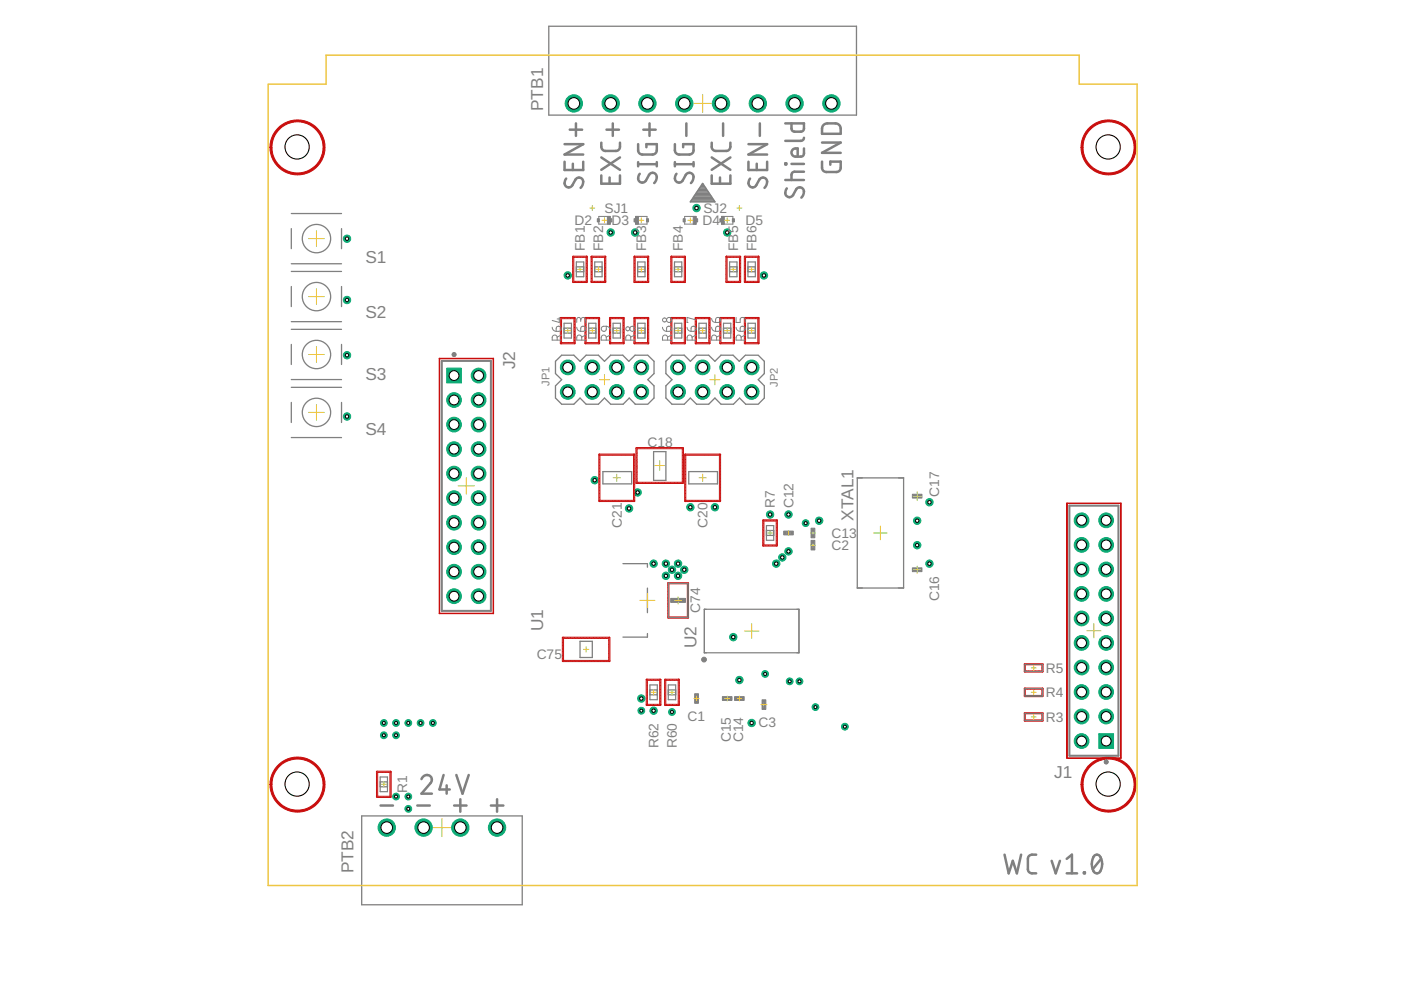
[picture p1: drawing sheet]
<svg xmlns="http://www.w3.org/2000/svg" width="297mm" height="210mm" viewBox="0 0 297 210" stroke-linecap="round" stroke-linejoin="round" font-family="sans-serif">
<defs><g id="words">
<g font-size="3.7" fill="#808080">
<text x="115.2" y="23.5" transform="rotate(-90 115.2 23.5)">PTB1</text>
<text x="77.5" y="55.8">S1</text>
<text x="77.5" y="67.5">S2</text>
<text x="77.5" y="80.5">S3</text>
<text x="109.2" y="78.3" transform="rotate(-90 109.2 78.3)">J2</text>
<text x="77.5" y="92.2">S4</text>
<text x="180.9" y="110.4" transform="rotate(-90 180.9 110.4)">XTAL1</text>
<text x="115.2" y="133.8" transform="rotate(-90 115.2 133.8)">U1</text>
<text x="147.7" y="137.4" transform="rotate(-90 147.7 137.4)">U2</text>
<text x="223.5" y="164.9">J1</text>
<text x="74.9" y="185.2" transform="rotate(-90 74.9 185.2)">PTB2</text>
</g>
<g font-size="2.9" fill="#808080">
<text x="121.8" y="47.7">D2</text>
<text x="128.2" y="45.1">SJ1</text>
<text x="129.6" y="47.7">D3</text>
<text x="149" y="47.7">D4</text>
<text x="149.1" y="45.1">SJ2</text>
<text x="158.1" y="47.7">D5</text>
<text x="124" y="53.2" transform="rotate(-90 124 53.2)">FB1</text>
<text x="127.9" y="53.2" transform="rotate(-90 127.9 53.2)">FB2</text>
<text x="137" y="53.2" transform="rotate(-90 137 53.2)">FB3</text>
<text x="144.8" y="53.2" transform="rotate(-90 144.8 53.2)">FB4</text>
<text x="156.5" y="53.2" transform="rotate(-90 156.5 53.2)">FB5</text>
<text x="160.4" y="53.2" transform="rotate(-90 160.4 53.2)">FB6</text>
<text x="137.3" y="94.8">C18</text>
<text x="164.3" y="107.8" transform="rotate(-90 164.3 107.8)">R7</text>
<text x="168.2" y="107.8" transform="rotate(-90 168.2 107.8)">C12</text>
<text x="199.1" y="105.4" transform="rotate(-90 199.1 105.4)">C17</text>
<text x="131.8" y="111.9" transform="rotate(-90 131.8 111.9)">C21</text>
<text x="150" y="111.9" transform="rotate(-90 150 111.9)">C20</text>
<text x="176.3" y="116.6">C2</text>
<text x="176.3" y="114">C13</text>
<text x="148.4" y="130" transform="rotate(-90 148.4 130)">C74</text>
<text x="199.1" y="127.5" transform="rotate(-90 199.1 127.5)">C16</text>
<text x="113.8" y="139.8">C75</text>
<text x="221.8" y="142.6">R5</text>
<text x="221.8" y="147.8">R4</text>
<text x="145.8" y="152.8">C1</text>
<text x="160.8" y="154.1">C3</text>
<text x="221.8" y="153">R3</text>
<text x="139.6" y="158.7" transform="rotate(-90 139.6 158.7)">R62</text>
<text x="143.5" y="158.7" transform="rotate(-90 143.5 158.7)">R60</text>
<text x="154.9" y="157.4" transform="rotate(-90 154.9 157.4)">C15</text>
<text x="157.5" y="157.4" transform="rotate(-90 157.5 157.4)">C14</text>
<text x="86.3" y="168.2" transform="rotate(-90 86.3 168.2)">R1</text>
</g>
<g font-size="2.3" fill="#808080">
<text x="116.5" y="81.8" transform="rotate(-90 116.5 81.8)">JP1</text>
<text x="164.9" y="82" transform="rotate(-90 164.9 82)">JP2</text>
</g>
</g></defs>
<circle cx="163.3" cy="109.1" r=".78" fill="#0dab76" stroke="#0dab76" stroke-width=".21"/>
<circle cx="163.3" cy="109.1" r=".36" fill="#fff" stroke="#000" stroke-width=".21"/>
<circle cx="170.8" cy="110.9" r=".72" fill="#0dab76" stroke="#0dab76" stroke-width=".21"/>
<circle cx="170.8" cy="110.9" r=".32" fill="#fff" stroke="#000" stroke-width=".21"/>
<circle cx="194.5" cy="110.4" r=".78" fill="#0dab76" stroke="#0dab76" stroke-width=".21"/>
<circle cx="194.5" cy="110.4" r=".36" fill="#fff" stroke="#000" stroke-width=".21"/>
<circle cx="194.5" cy="115.6" r=".78" fill="#0dab76" stroke="#0dab76" stroke-width=".21"/>
<circle cx="194.5" cy="115.6" r=".36" fill="#fff" stroke="#000" stroke-width=".21"/>
<circle cx="197.1" cy="119.5" r=".78" fill="#0dab76" stroke="#0dab76" stroke-width=".21"/>
<circle cx="197.1" cy="119.5" r=".36" fill="#fff" stroke="#000" stroke-width=".21"/>
<circle cx="197.1" cy="106.5" r=".78" fill="#0dab76" stroke="#0dab76" stroke-width=".21"/>
<circle cx="197.1" cy="106.5" r=".36" fill="#fff" stroke="#000" stroke-width=".21"/>
<circle cx="164.6" cy="119.5" r=".78" fill="#0dab76" stroke="#0dab76" stroke-width=".21"/>
<circle cx="164.6" cy="119.5" r=".36" fill="#fff" stroke="#000" stroke-width=".21"/>
<circle cx="173.7" cy="110.4" r=".78" fill="#0dab76" stroke="#0dab76" stroke-width=".21"/>
<circle cx="173.7" cy="110.4" r=".36" fill="#fff" stroke="#000" stroke-width=".21"/>
<circle cx="167.2" cy="109.1" r=".78" fill="#0dab76" stroke="#0dab76" stroke-width=".21"/>
<circle cx="167.2" cy="109.1" r=".36" fill="#fff" stroke="#000" stroke-width=".21"/>
<circle cx="165.9" cy="118.2" r=".78" fill="#0dab76" stroke="#0dab76" stroke-width=".21"/>
<circle cx="165.9" cy="118.2" r=".36" fill="#fff" stroke="#000" stroke-width=".21"/>
<circle cx="167.2" cy="116.9" r=".78" fill="#0dab76" stroke="#0dab76" stroke-width=".21"/>
<circle cx="167.2" cy="116.9" r=".36" fill="#fff" stroke="#000" stroke-width=".21"/>
<circle cx="81.4" cy="153.3" r=".72" fill="#0dab76" stroke="#0dab76" stroke-width=".21"/>
<circle cx="81.4" cy="153.3" r=".32" fill="#fff" stroke="#000" stroke-width=".21"/>
<circle cx="84" cy="153.3" r=".72" fill="#0dab76" stroke="#0dab76" stroke-width=".21"/>
<circle cx="84" cy="153.3" r=".32" fill="#fff" stroke="#000" stroke-width=".21"/>
<circle cx="81.4" cy="155.9" r=".72" fill="#0dab76" stroke="#0dab76" stroke-width=".21"/>
<circle cx="81.4" cy="155.9" r=".32" fill="#fff" stroke="#000" stroke-width=".21"/>
<circle cx="84" cy="155.9" r=".72" fill="#0dab76" stroke="#0dab76" stroke-width=".21"/>
<circle cx="84" cy="155.9" r=".32" fill="#fff" stroke="#000" stroke-width=".21"/>
<circle cx="86.6" cy="153.3" r=".72" fill="#0dab76" stroke="#0dab76" stroke-width=".21"/>
<circle cx="86.6" cy="153.3" r=".32" fill="#fff" stroke="#000" stroke-width=".21"/>
<circle cx="89.2" cy="153.3" r=".72" fill="#0dab76" stroke="#0dab76" stroke-width=".21"/>
<circle cx="89.2" cy="153.3" r=".32" fill="#fff" stroke="#000" stroke-width=".21"/>
<circle cx="91.8" cy="153.3" r=".72" fill="#0dab76" stroke="#0dab76" stroke-width=".21"/>
<circle cx="91.8" cy="153.3" r=".32" fill="#fff" stroke="#000" stroke-width=".21"/>
<circle cx="86.6" cy="168.9" r=".72" fill="#0dab76" stroke="#0dab76" stroke-width=".21"/>
<circle cx="86.6" cy="168.9" r=".32" fill="#fff" stroke="#000" stroke-width=".21"/>
<circle cx="86.6" cy="171.5" r=".72" fill="#0dab76" stroke="#0dab76" stroke-width=".21"/>
<circle cx="86.6" cy="171.5" r=".32" fill="#fff" stroke="#000" stroke-width=".21"/>
<circle cx="84" cy="168.9" r=".72" fill="#0dab76" stroke="#0dab76" stroke-width=".21"/>
<circle cx="84" cy="168.9" r=".32" fill="#fff" stroke="#000" stroke-width=".21"/>
<circle cx="73.6" cy="88.3" r=".78" fill="#0dab76" stroke="#0dab76" stroke-width=".21"/>
<circle cx="73.6" cy="88.3" r=".36" fill="#fff" stroke="#000" stroke-width=".21"/>
<circle cx="73.6" cy="75.3" r=".78" fill="#0dab76" stroke="#0dab76" stroke-width=".21"/>
<circle cx="73.6" cy="75.3" r=".36" fill="#fff" stroke="#000" stroke-width=".21"/>
<circle cx="73.6" cy="63.6" r=".78" fill="#0dab76" stroke="#0dab76" stroke-width=".21"/>
<circle cx="73.6" cy="63.6" r=".36" fill="#fff" stroke="#000" stroke-width=".21"/>
<circle cx="73.6" cy="50.6" r=".78" fill="#0dab76" stroke="#0dab76" stroke-width=".21"/>
<circle cx="73.6" cy="50.6" r=".36" fill="#fff" stroke="#000" stroke-width=".21"/>
<circle cx="136" cy="148.1" r=".78" fill="#0dab76" stroke="#0dab76" stroke-width=".21"/>
<circle cx="136" cy="148.1" r=".36" fill="#fff" stroke="#000" stroke-width=".21"/>
<circle cx="138.6" cy="150.7" r=".78" fill="#0dab76" stroke="#0dab76" stroke-width=".21"/>
<circle cx="138.6" cy="150.7" r=".36" fill="#fff" stroke="#000" stroke-width=".21"/>
<circle cx="159.4" cy="153.3" r=".78" fill="#0dab76" stroke="#0dab76" stroke-width=".21"/>
<circle cx="159.4" cy="153.3" r=".36" fill="#fff" stroke="#000" stroke-width=".21"/>
<circle cx="133.4" cy="107.8" r=".78" fill="#0dab76" stroke="#0dab76" stroke-width=".21"/>
<circle cx="133.4" cy="107.8" r=".36" fill="#fff" stroke="#000" stroke-width=".21"/>
<circle cx="135.2" cy="104.4" r=".78" fill="#0dab76" stroke="#0dab76" stroke-width=".21"/>
<circle cx="135.2" cy="104.4" r=".36" fill="#fff" stroke="#000" stroke-width=".21"/>
<circle cx="126.1" cy="101.8" r=".78" fill="#0dab76" stroke="#0dab76" stroke-width=".21"/>
<circle cx="126.1" cy="101.8" r=".36" fill="#fff" stroke="#000" stroke-width=".21"/>
<circle cx="151.6" cy="107.5" r=".78" fill="#0dab76" stroke="#0dab76" stroke-width=".21"/>
<circle cx="151.6" cy="107.5" r=".36" fill="#fff" stroke="#000" stroke-width=".21"/>
<circle cx="154.2" cy="49.3" r=".78" fill="#0dab76" stroke="#0dab76" stroke-width=".21"/>
<circle cx="154.2" cy="49.3" r=".36" fill="#fff" stroke="#000" stroke-width=".21"/>
<circle cx="129.5" cy="49.3" r=".78" fill="#0dab76" stroke="#0dab76" stroke-width=".21"/>
<circle cx="129.5" cy="49.3" r=".36" fill="#fff" stroke="#000" stroke-width=".21"/>
<circle cx="146.4" cy="107.5" r=".78" fill="#0dab76" stroke="#0dab76" stroke-width=".21"/>
<circle cx="146.4" cy="107.5" r=".36" fill="#fff" stroke="#000" stroke-width=".21"/>
<circle cx="162" cy="58.4" r=".78" fill="#0dab76" stroke="#0dab76" stroke-width=".21"/>
<circle cx="162" cy="58.4" r=".36" fill="#fff" stroke="#000" stroke-width=".21"/>
<circle cx="134.7" cy="49.3" r=".78" fill="#0dab76" stroke="#0dab76" stroke-width=".21"/>
<circle cx="134.7" cy="49.3" r=".36" fill="#fff" stroke="#000" stroke-width=".21"/>
<circle cx="147.7" cy="44.1" r=".78" fill="#0dab76" stroke="#0dab76" stroke-width=".21"/>
<circle cx="147.7" cy="44.1" r=".36" fill="#fff" stroke="#000" stroke-width=".21"/>
<circle cx="136" cy="150.7" r=".72" fill="#0dab76" stroke="#0dab76" stroke-width=".21"/>
<circle cx="136" cy="150.7" r=".32" fill="#fff" stroke="#000" stroke-width=".21"/>
<circle cx="167.4" cy="144.5" r=".72" fill="#0dab76" stroke="#0dab76" stroke-width=".21"/>
<circle cx="167.4" cy="144.5" r=".32" fill="#fff" stroke="#000" stroke-width=".21"/>
<circle cx="172.9" cy="149.9" r=".72" fill="#0dab76" stroke="#0dab76" stroke-width=".21"/>
<circle cx="172.9" cy="149.9" r=".32" fill="#fff" stroke="#000" stroke-width=".21"/>
<circle cx="120.4" cy="58.4" r=".78" fill="#0dab76" stroke="#0dab76" stroke-width=".21"/>
<circle cx="120.4" cy="58.4" r=".36" fill="#fff" stroke="#000" stroke-width=".21"/>
<circle cx="179.1" cy="154.1" r=".72" fill="#0dab76" stroke="#0dab76" stroke-width=".21"/>
<circle cx="179.1" cy="154.1" r=".32" fill="#fff" stroke="#000" stroke-width=".21"/>
<circle cx="169.5" cy="144.5" r=".72" fill="#0dab76" stroke="#0dab76" stroke-width=".21"/>
<circle cx="169.5" cy="144.5" r=".32" fill="#fff" stroke="#000" stroke-width=".21"/>
<circle cx="142.5" cy="120.8" r=".78" fill="#0dab76" stroke="#0dab76" stroke-width=".21"/>
<circle cx="142.5" cy="120.8" r=".36" fill="#fff" stroke="#000" stroke-width=".21"/>
<circle cx="145.1" cy="120.8" r=".78" fill="#0dab76" stroke="#0dab76" stroke-width=".21"/>
<circle cx="145.1" cy="120.8" r=".36" fill="#fff" stroke="#000" stroke-width=".21"/>
<circle cx="143.8" cy="119.5" r=".78" fill="#0dab76" stroke="#0dab76" stroke-width=".21"/>
<circle cx="143.8" cy="119.5" r=".36" fill="#fff" stroke="#000" stroke-width=".21"/>
<circle cx="143.8" cy="122.1" r=".78" fill="#0dab76" stroke="#0dab76" stroke-width=".21"/>
<circle cx="143.8" cy="122.1" r=".36" fill="#fff" stroke="#000" stroke-width=".21"/>
<circle cx="141.2" cy="119.5" r=".78" fill="#0dab76" stroke="#0dab76" stroke-width=".21"/>
<circle cx="141.2" cy="119.5" r=".36" fill="#fff" stroke="#000" stroke-width=".21"/>
<circle cx="138.6" cy="119.5" r=".78" fill="#0dab76" stroke="#0dab76" stroke-width=".21"/>
<circle cx="138.6" cy="119.5" r=".36" fill="#fff" stroke="#000" stroke-width=".21"/>
<circle cx="141.2" cy="122.1" r=".78" fill="#0dab76" stroke="#0dab76" stroke-width=".21"/>
<circle cx="141.2" cy="122.1" r=".36" fill="#fff" stroke="#000" stroke-width=".21"/>
<circle cx="156.8" cy="144.2" r=".78" fill="#0dab76" stroke="#0dab76" stroke-width=".21"/>
<circle cx="156.8" cy="144.2" r=".36" fill="#fff" stroke="#000" stroke-width=".21"/>
<circle cx="155.5" cy="135.1" r=".78" fill="#0dab76" stroke="#0dab76" stroke-width=".21"/>
<circle cx="155.5" cy="135.1" r=".36" fill="#fff" stroke="#000" stroke-width=".21"/>
<circle cx="142.5" cy="151" r=".72" fill="#0dab76" stroke="#0dab76" stroke-width=".21"/>
<circle cx="142.5" cy="151" r=".32" fill="#fff" stroke="#000" stroke-width=".21"/>
<circle cx="162.2" cy="142.9" r=".72" fill="#0dab76" stroke="#0dab76" stroke-width=".21"/>
<circle cx="162.2" cy="142.9" r=".32" fill="#fff" stroke="#000" stroke-width=".21"/>
<g fill="#c90d0c" stroke="#c90d0c" stroke-width=".21">
<path d="M58.7 162.5a5.8 5.8 0 0 1 9.3 .8 5.8 5.8 0 0 1-3.3 8.7 5.8 5.8 0 0 1-7.5-5.7h.5a5.4 5.4 0 0 1 7.9-4.8 5.4 5.4 0 0 1 .6 9.3 5.4 5.4 0 0 1-8.5-3.8v-.7h-.5a5.8 5.8 0 0 1 1.5-3.8z" fill-rule="evenodd"/>
<path d="M230.7 27.4a5.8 5.8 0 0 1 9.3 .7 5.8 5.8 0 0 1-3.3 8.8 5.8 5.8 0 0 1-7.5-5.7h.4a5.4 5.4 0 0 1 7.9-4.8 5.4 5.4 0 0 1 .6 9.3 5.4 5.4 0 0 1-8.4-3.8l-.1-.7h-.4a5.9 5.9 0 0 1 1.5-3.8z" fill-rule="evenodd"/>
<path d="M230.7 162.5a5.8 5.8 0 0 1 9.3 .7 5.8 5.8 0 0 1-3.3 8.7 5.8 5.8 0 0 1-7.5-5.6h.4a5.4 5.4 0 0 1 7.9-4.8 5.4 5.4 0 0 1 .6 9.3 5.4 5.4 0 0 1-8.4-3.8l-.1-.7h-.4a5.9 5.9 0 0 1 1.5-3.8z" fill-rule="evenodd"/>
<path d="M59.2 26.9a5.8 5.8 0 0 1 9 1.6 5.8 5.8 0 0 1-3.7 8.4 5.8 5.8 0 0 1-7.3-5.7h.5a5.4 5.4 0 0 1 7.9-4.8 5.4 5.4 0 0 1 .6 9.3 5.4 5.4 0 0 1-8.5-3.8v-.7h-.5a5.9 5.9 0 0 1 2-4.3z" fill-rule="evenodd"/>
</g>
<g fill="#c90d0c" stroke="#c90d0c" stroke-width=".21">
<path d="M217.2 151.2h.2l-.1 1.7-.1-.1z"/>
<path d="M217.3 152.7h3.8v.1l-3.8 .1z"/>
<path d="M220.9 151.2h.2v1.7l-.2-.1z"/>
<path d="M217.2 151.2l3.9-.1v.2h-3.8z"/>
<path d="M217.2 146h.2l-.1 1.7-.1-.1z"/>
<path d="M217.2 147.5l3.9-.1v.2l-3.8 .1z"/>
<path d="M220.9 146h.2v1.7l-.2-.1z"/>
<path d="M217.2 146l3.9-.1v.1l-3.8 .1z"/>
<path d="M217.2 140.8h.2l-.1 1.7-.1-.1z"/>
<path d="M217.2 142.3l3.9-.1v.2l-3.8 .1z"/>
<path d="M220.9 140.8h.2v1.7l-.2-.1z"/>
<path d="M217.2 140.8l3.9-.1v.2h-3.8z"/>
<path d="M161.7 110.3h.3l-.1 5.5-.2-.1z"/>
<path d="M161.7 110.3l3-.1 .1 .2-3 .1z"/>
<path d="M164.6 110.3h.2l-.1 5.5-.1-.1z"/>
<path d="M161.7 115.6l3-.1 .1 .2-3 .1z"/>
<path d="M134.8 95l10-.1 .1 .2h-10z"/>
<path d="M144.7 95h.2l-.1 7.5-.1-.1z"/>
<path d="M134.8 102.3h10l.1 .1-10 .1z"/>
<path d="M134.8 95h.3l-.1 7.5-.2-.1z"/>
<path d="M145.2 96.4h.2l-.1 9.9h-.1z"/>
<path d="M145.2 96.4l7.5-.1 .1 .1-7.6 .1z"/>
<path d="M152.5 96.4h.3l-.1 9.9h-.2z"/>
<path d="M145.2 106.2l7.5-.1 .1 .2h-7.6z"/>
<path d="M127 96.4h.2l-.1 9.9h-.1z"/>
<path d="M127 96.4l7.5-.1 .1 .1-7.6 .1z"/>
<path d="M134.4 96.3l.2 .1-.1 9.9h-.2z"/>
<path d="M127 106.2l7.5-.1 .1 .2h-7.6z"/>
<path d="M124.3 54.4h.2l-.1 5.5-.1-.1z"/>
<path d="M121.4 59.7l3-.1 .1 .2-3 .1z"/>
<path d="M121.4 54.4h.3l-.1 5.5-.2-.1z"/>
<path d="M121.4 54.4l3-.1 .1 .2-3 .1z"/>
<path d="M128.2 54.4h.2v5.5l-.2-.1z"/>
<path d="M125.3 59.7l3.1-.1v.2l-3 .1z"/>
<path d="M125.3 54.4h.3l-.1 5.5-.2-.1z"/>
<path d="M125.3 54.4l3.1-.1v.2l-3 .1z"/>
<path d="M137.4 54.3l.1 .1v5.5l-.2-.1z"/>
<path d="M134.4 59.7l3.1-.1v.2l-3 .1z"/>
<path d="M134.4 54.4h.3l-.1 5.5-.2-.1z"/>
<path d="M134.4 54.4l3.1-.1v.2l-3 .1z"/>
<path d="M145.1 54.4h.2l-.1 5.5-.1-.1z"/>
<path d="M142.2 59.7l3-.1 .1 .2-3 .1z"/>
<path d="M142.2 54.4h.3l-.1 5.5-.2-.1z"/>
<path d="M142.2 54.4l3-.1 .1 .2-3 .1z"/>
<path d="M156.8 54.4h.2v5.5l-.2-.1z"/>
<path d="M153.9 59.7l3.1-.1v.2l-3 .1z"/>
<path d="M153.9 54.4h.3l-.1 5.5-.2-.1z"/>
<path d="M153.9 54.4l3.1-.1v.2l-3 .1z"/>
<path d="M160.7 54.4h.2l-.1 5.5-.1-.1z"/>
<path d="M157.8 59.7l3-.1 .1 .2-3 .1z"/>
<path d="M157.8 54.4h.3l-.1 5.5-.2-.1z"/>
<path d="M157.8 54.4l3-.1 .1 .2-3 .1z"/>
<path d="M143.8 144.1h.2v5.5l-.2-.1z"/>
<path d="M140.9 149.4l3.1-.1v.2l-3 .1z"/>
<path d="M140.9 144.1h.3l-.1 5.5-.2-.1z"/>
<path d="M140.9 144.1l3.1-.1v.2l-3 .1z"/>
<path d="M137 144.1h.3l-.1 5.5-.2-.1z"/>
<path d="M137 144.1l3-.1 .1 .2-3 .1z"/>
<path d="M139.9 144.1h.2l-.1 5.5-.1-.1z"/>
<path d="M137 149.4l3-.1 .1 .2-3 .1z"/>
<path d="M137.4 67.3l.1 .1v5.5l-.2-.1z"/>
<path d="M134.4 72.7l3.1-.1v.2l-3 .1z"/>
<path d="M134.4 67.4h.3l-.1 5.5-.2-.1z"/>
<path d="M134.4 67.4l3.1-.1v.2l-3 .1z"/>
<path d="M132.1 67.4h.2l-.1 5.5-.1-.1z"/>
<path d="M129.2 72.7l3-.1 .1 .2-3 .1z"/>
<path d="M129.2 67.4h.3l-.1 5.5-.2-.1z"/>
<path d="M129.2 67.4l3-.1 .1 .2-3 .1z"/>
<path d="M126.9 67.4h.2l-.1 5.5-.1-.1z"/>
<path d="M124 72.7l3-.1 .1 .2-3 .1z"/>
<path d="M124 67.4h.3l-.1 5.5-.2-.1z"/>
<path d="M124 67.4l3-.1 .1 .2-3 .1z"/>
<path d="M121.7 67.4h.2v5.5l-.2-.1z"/>
<path d="M118.8 72.7l3.1-.1v.2l-3 .1z"/>
<path d="M118.8 67.4h.3l-.1 5.5-.2-.1z"/>
<path d="M118.8 67.4l3.1-.1v.2l-3 .1z"/>
<path d="M160.7 67.4h.2l-.1 5.5-.1-.1z"/>
<path d="M157.8 72.7l3-.1 .1 .2-3 .1z"/>
<path d="M157.8 67.4h.3l-.1 5.5-.2-.1z"/>
<path d="M157.8 67.4l3-.1 .1 .2-3 .1z"/>
<path d="M155.5 67.4h.2l-.1 5.5-.1-.1z"/>
<path d="M152.6 72.7l3-.1 .1 .2-3 .1z"/>
<path d="M152.6 67.4h.3l-.1 5.5-.2-.1z"/>
<path d="M152.6 67.4l3-.1 .1 .2-3 .1z"/>
<path d="M150.3 67.4h.2v5.5l-.2-.1z"/>
<path d="M147.4 72.7l3.1-.1v.2l-3 .1z"/>
<path d="M147.4 67.4h.3l-.1 5.5-.2-.1z"/>
<path d="M147.4 67.4l3.1-.1v.2l-3 .1z"/>
<path d="M145.1 67.4h.2l-.1 5.5-.1-.1z"/>
<path d="M142.2 72.7l3-.1 .1 .2-3 .1z"/>
<path d="M142.2 67.4h.3l-.1 5.5-.2-.1z"/>
<path d="M142.2 67.4l3-.1 .1 .2-3 .1z"/>
<path d="M226.2 160.7l11.5 .1z"/>
<path d="M226.2 106.7l.1 54.1z"/>
<path d="M226.2 106.7h11.5z"/>
<path d="M237.6 106.7l.1 54.1z"/>
<path d="M93.1 76l11.5 .1z"/>
<path d="M104.5 76l.1 54.1z"/>
<path d="M93.1 130l11.5 .1z"/>
<path d="M93.1 76l.1 54.1z"/>
<path d="M145.7 123.6h.3l-.1 7.5-.2-.1z"/>
<path d="M141.6 130.9l4.3-.1 .1 .2-4.4 .1z"/>
<path d="M141.6 123.6h.2l-.1 7.5-.1-.1z"/>
<path d="M141.6 123.6l4.3-.1 .1 .2-4.4 .1z"/>
<path d="M119.2 140.1l10-.1 .1 .2-10 .1z"/>
<path d="M119.2 135.2h.3l-.1 5.1-.2-.1z"/>
<path d="M119.2 135.2l10-.1 .1 .2-10 .1z"/>
<path d="M129.1 135.2h.2l-.1 5.1-.1-.1z"/>
<path d="M82.7 163.6h.2l-.1 5.5-.1-.1z"/>
<path d="M79.8 168.9l3-.1 .1 .2-3 .1z"/>
<path d="M79.8 163.6h.3l-.1 5.5-.2-.1z"/>
<path d="M79.8 163.6l3-.1 .1 .2-3 .1z"/>
</g>
<g fill="none" stroke="#808080" stroke-width=".53">
<path d="M119.7 34.3v1.7h4v-1.7M119.7 30.6h4l-4 2.2h4M120 37.9a1.01 1.01 0 0 0-.2 1.3 1.01 1.01 0 0 0 1.2 .4l1-1.5a.95 .95 0 0 1 1.4-.2 .95 .95 0 0 1 .1 1.3l-.4 .6M120.8 27.5h2.6M121.5 34.7v1.3M122.1 26.2v2.6M127.5 30.2a1.63 1.63 0 0 0 .3 1.5l.6 .3h2.2l.6-.3a1.57 1.57 0 0 0 .2-1.5M127.5 37.2v1.7h3.9v-1.7M127.5 33.4l3.9 2.6M128.6 27.5h2.6M129.2 37.6v1.3M129.9 26.2v2.6"/>
<path d="M131.4 33.4l-3.9 2.6M135.3 30.6v1.5l.4 .5 .5 .2h2.2l.4-.2 .3-.3 .2-1.7h-2.2v.6M135.3 34.8h4M135.3 34.4v.9M135.6 36.9a1.03 1.03 0 0 0-.3 1.2 1.03 1.03 0 0 0 1.1 .6l.5-.4 .7-1.2a.95 .95 0 0 1 1.4-.3 .95 .95 0 0 1 .1 1.4l-.4 .6M136.4 27.5h2.6M137.7 26.2v2.6M139.3 34.4v.9M143.1 30.6v1.5l.4 .5 2.7 .2 .7-.5 .1-1.7h-2.2v.6M143.1 34.8h3.9M143.1 34.4v.9M143.4 36.9a1.02 1.02 0 0 0-.3 1.3 1.02 1.02 0 0 0 1.3 .4l1-1.5a.95 .95 0 0 1 1.4-.3 .95 .95 0 0 1 .1 1.4l-.4 .6"/>
<path d="M145.5 26.2v2.6M147 34.4v.9M150.9 30.2a1.57 1.57 0 0 0 .3 1.5l.6 .3h2.2l.6-.3a1.63 1.63 0 0 0 .3-1.5M150.9 37.2v1.7h4v-1.7M150.9 33.4l4 2.6M152.7 37.6v1.3M153.3 26.2v2.6M154.9 33.4l-4 2.6M158.7 34.3v1.7h3.9v-1.7M158.7 30.6h3.9l-3.9 2.2h3.9M159 37.9a1.02 1.02 0 0 0-.3 1.3 1.02 1.02 0 0 0 1.3 .4l1-1.5a.95 .95 0 0 1 1.4-.2 .95 .95 0 0 1 .1 1.3l-.4 .6M160.4 34.7v1.3"/>
<path d="M161.1 26.2v2.6M166.5 26.2h4l-.2 1.5-.5 .2-1.7-.1-.3-.5v-1.1M166.5 38.2h4M166.5 34.6h.2v.3h-.2zM166.8 39.9a1.06 1.06 0 0 0-.3 1.2 1.06 1.06 0 0 0 .9 .7l.6-.2 .8-1.4a.95 .95 0 0 1 1.4-.3 .95 .95 0 0 1 .1 1.4l-.4 .6M167.8 34.8h2.7M170.5 36.4h-2l-.4 .1-.3 .6v1.1M170.5 31.5v1.1l-.3 .5-1.5 .1a.91 .91 0 0 1-.9-1.1 .91 .91 0 0 1 1.3-.6v1.7M170.5 29.2l-.2 .4-.3 .2-3.5 .1M174.3 34.3v1.5l.2 .4 .4 .2 2.5 .1 .4-.2 .4-.5v-1.5h-2.2v.6M174.3 30.2h3.9l-3.9 2.2h3.9M174.6 26.5l.8-.3h1.7l.8 .3a2.03 2.03 0 0 1 .3 1.9h-3.9a2.03 2.03 0 0 1 .3-1.9z"/>
<path d="M80.7 170.8h2.6M88.5 170.8h2.6M89.4 165.2a1.08 1.08 0 0 1 1.5-.8 1.08 1.08 0 0 1 .3 1.7l-1.8 2.2h2.2M94 164.3l-.8 3.1h2.2M94.7 166.5v1.8M96.3 170.8h2.6M96.8 164.3l1.3 4 1.3-4M97.6 169.5v2.6M104.1 170.8h2.6M105.4 169.5v2.6M213 181.2l.9 4 .8-2.7 .9 2.7 .9-4M219.7 181.2a1.77 1.77 0 0 0-1.5 .3l-.3 .6v2.2l.3 .6a1.57 1.57 0 0 0 1.5 .3"/>
<path d="M223 182.5l.8 2.7 .9-2.7M226.2 185.2h2.2M226.2 182.1l1.1-.9v4M229.8 185h.2v.2h-.2zM232.1 181.4l.7-.1a2.6 2.6 0 0 1 0 3.8h-.5a2.67 2.67 0 0 1-.5-3.3zM233.4 182.1l-1.7 2.2"/>
</g>
<g fill="none" stroke="#808080" stroke-width=".32">
<path d="M148.3 39.9h1.3M148.5 39.6h.9M148.7 39.3h.5M148.9 39h.1M149 38.9l2.6 3.9h-5.2zM146.5 42.7h5M146.7 42.4h4.6M146.9 42.1h4.2M147 41.8h3.9M147.2 41.5h3.5M147.4 41.3h3.1M147.6 41h2.7"/>
<path d="M147.8 40.7h2.4M148 40.4h2M148.1 40.1h1.7"/>
</g>
<g fill="#808080" stroke="#808080" stroke-width=".21">
<circle cx="149.3" cy="139.8" r=".51"/>
<circle cx="234.5" cy="161.6" r=".41"/>
<circle cx="96.3" cy="75.2" r=".4"/>
</g>
<g fill="none" stroke="#808080" stroke-width=".25">
<path d="M122.2 55.5h1.6v3.2h-1.6zM126.1 55.5h1.6v3.2h-1.6zM135.2 55.5h1.6v3.2h-1.6zM143 55.5h1.5v3.2h-1.5zM154.7 55.5h1.6v3.2h-1.6zM158.6 55.5h1.5v3.2h-1.5zM119.6 68.5h1.6v3.2h-1.6zM124.8 68.5h1.5v3.2h-1.5zM130 68.5h1.6v3.2h-1.6zM135.2 68.5h1.6v3.2h-1.6zM143 68.5h1.5v3.2h-1.5zM148.2 68.5h1.6v3.2h-1.6z"/>
<path d="M153.4 68.5h1.5v3.2h-1.5zM158.6 68.5h1.5v3.2h-1.5zM162.5 111.4h1.5v3.2h-1.5zM149.3 129.2h20.1v9.2h-20.1zM137.8 145.2h1.6v3.2h-1.6zM141.7 145.2h1.6v3.2h-1.6zM217.3 151.2h3.7v1.6h-3.7zM217.3 140.8h3.7v1.6h-3.7zM217.3 146h3.7v1.6h-3.7zM80.6 164.7h1.5v3.2h-1.5z"/>
</g>
<g fill="#808080" stroke="#808080" stroke-width=".21">
<path d="M147.3 147.1h.8v2h-.8z"/>
<path d="M172 114.6h.8v2h-.8z"/>
<path d="M161.6 148.4h.8v2h-.8z"/>
<path d="M166.2 112.6h2v.8h-2z"/>
<path d="M172 112h.8v2h-.8z"/>
<path d="M155.7 147.7h2.1v.8h-2.1z"/>
<path d="M153.2 147.7h2v.8h-2z"/>
<path d="M193.4 120.4h2.1v.8h-2.1z"/>
<path d="M193.4 104.8h2.1v.8h-2.1z"/>
<path d="M142.2 126.9h3.1v.8h-3.1z"/>
<path d="M152.6 46.4h.5v.7h-.5z"/>
<path d="M155.3 46.4h.4v.7h-.4z"/>
<path d="M153 45.9h.6v1.6h-.6z"/>
<path d="M129.3 46.4h.4v.7h-.4z"/>
<path d="M126.6 46.4h.5v.7h-.5z"/>
<path d="M128.8 45.9h.6v1.6h-.6z"/>
<path d="M134.4 46.4h.5v.7h-.5z"/>
<path d="M137.1 46.4h.4v.7h-.4z"/>
<path d="M134.8 45.9h.6v1.6h-.6z"/>
<path d="M147.5 46.4h.4v.7h-.4z"/>
<path d="M144.8 46.4h.5v.7h-.5z"/>
<path d="M147 45.9h.6v1.6h-.6z"/>
</g>
<g fill="none" stroke="#808080" stroke-width=".28">
<path d="M116.4 5.6h65.2v18.8h-65.2zM61.8 45.3h10.6M61.8 55.9h10.6M61.8 48.5v4.2M61.8 57.6h10.6M72.4 48.5v4.2M122.2 56.6h1.6v1h-1.6zM126.1 56.6h1.6v1h-1.6zM135.2 56.6h1.6v1h-1.6zM143 56.6h1.5v1h-1.5zM154.7 56.6h1.6v1h-1.6zM158.6 56.6h1.5v1h-1.5z"/>
<path d="M61.8 60.7v4.3M61.8 73v4.3M61.8 68.2h10.6M61.8 69.8h10.6M72.4 60.7v4.3M72.4 73v4.3M119.6 69.6h1.6v1h-1.6zM124.8 69.6h1.5v1h-1.5zM129.4 75.3h2.6l1.3 1.3 1.3-1.3M129.5 75.3l-1.3 1.3-1.3-1.3h-2.6l-1.3 1.3-1.3-1.3h-2.6l-1.3 1.3v2.6l1.3 1.3-1.3 1.3v2.6l1.3 1.3h2.6l1.3-1.3 1.3 1.3h2.6l1.3-1.3 1.3 1.3h2.6M130 69.6h1.6v1h-1.6zM134.7 75.3h2.6"/>
<path d="M135.2 69.6h1.6v1h-1.6zM137.4 75.3l1.3 1.3v2.6l-1.3 1.3 1.3 1.3v2.6l-1.3 1.3M143 69.6h1.5v1h-1.5zM148.2 69.6h1.6v1h-1.6zM152.8 75.3h2.6l1.3 1.3 1.3-1.3M152.9 75.3l-1.3 1.3-1.3-1.3h-2.6l-1.3 1.3-1.3-1.3h-2.6l-1.3 1.3v2.6l1.3 1.3-1.3 1.3v2.6l1.3 1.3h2.6l1.3-1.3 1.3 1.3h2.6l1.3-1.3 1.3 1.3h2.6l1.3-1.3 1.3 1.3M153.4 69.6h1.5v1h-1.5zM158.1 75.3h2.6M158.6 69.6h1.5v1h-1.5zM160.8 75.3l1.3 1.3v2.6l-1.3 1.3 1.3 1.3v2.6l-1.3 1.3M61.8 85.3v4.3M61.8 80.5h10.6"/>
<path d="M61.8 82.1h10.6M61.8 92.8h10.6M72.4 85.3v4.3M127.8 100h6.1v2.6h-6.1zM132.1 85.7l1.3-1.3 1.3 1.3h2.6M138.6 95.8h2.6v6.1h-2.6zM146 100h6.1v2.6h-6.1zM158.1 85.7h2.6M132.1 119.5h5.2v.8M162.5 112.5h1.5v1h-1.5zM181.8 101.3h9.8v23.4h-9.8zM123 136h2.6v3.4h-2.6z"/>
<path d="M137.3 134.3v.8h-5.2M137.3 124.7v5.2M141.7 123.7h4.2v7.2h-4.2zM137.8 146.3h1.6v1h-1.6zM141.7 146.3h1.6v1h-1.6zM76.7 173h34v18.8h-34zM80.6 165.8h1.5v1h-1.5z"/>
<circle cx="67.1" cy="50.6" r="3"/>
<circle cx="67.1" cy="75.2" r="3"/>
<circle cx="67.1" cy="62.9" r="3"/>
<circle cx="67.1" cy="87.4" r="3"/>
</g>
<path d="M93.7 76.5h10.4v53h-10.4zM226.7 107.2h10.4v53h-10.4z" fill="none" stroke="#808080" stroke-width=".42"/>
<g fill="none" stroke="#808080" stroke-width=".21">
<path d="M127 45.9h2.4v1.6h-2.4zM134.8 45.9h2.4v1.6h-2.4zM145.2 45.9h2.4v1.6h-2.4zM153 45.9h2.4v1.6h-2.4zM93.7 76.5h10.4v53h-10.4zM117.1 69.4l.1 .5 .7 .4M118 69.3a.55 .55 0 0 1 .9 .2 .55 .55 0 0 1-.4 .8h-.6zM118.1 72.1v-.5a.53 .53 0 0 0-.5-.6 .53 .53 0 0 0-.5 .6v.5h1.9M118.1 67.6h.9M118.6 67.3v1.1l-1.5-.5M119 71l-.9 .5M122.3 69.4a.84 .84 0 0 0 .8 .9"/>
<path d="M123.1 67.8a.53 .53 0 0 1 .6-.5 .53 .53 0 0 1 .5 .5v.6M123.1 68.2v-.5a.42 .42 0 0 0-.4-.4 .42 .42 0 0 0-.4 .4v.7M123.3 69.3a.55 .55 0 0 1 .8 .2 .55 .55 0 0 1-.4 .8h-.6zM123.3 72.1v-.5a.53 .53 0 0 0-.5-.6 .53 .53 0 0 0-.5 .6v.5h1.9M124.2 71l-.9 .5M127.7 69.3l.8-.1v.6a.54 .54 0 0 1-.8 .4 .54 .54 0 0 1 0-.9zM128.5 72.1v-.5a.54 .54 0 0 0-.5-.6 .54 .54 0 0 0-.5 .6v.5h1.9M128.5 69.2l.6 .2 .3 .6M129.4 71l-.9 .5M133.7 72.1v-.5a.53 .53 0 0 0-.5-.6 .53 .53 0 0 0-.5 .6v.5h1.9M134.6 71l-.9 .5M140.5 69.4l.3 .7 .5 .2"/>
<path d="M141.5 69.3a.55 .55 0 0 1 .8 .2 .55 .55 0 0 1-.4 .8h-.6zM141.5 72.1v-.5a.54 .54 0 0 0-.5-.6 .54 .54 0 0 0-.5 .6v.5h1.9M142.4 71l-.9 .5M145.7 69.4l.1 .5 .7 .4M146.6 69.3a.56 .56 0 0 1 .9 .2 .56 .56 0 0 1-.4 .8h-.6zM146.7 72.1v-.5a.54 .54 0 0 0-.5-.6 .54 .54 0 0 0-.5 .6v.5h1.9M147.6 67.8l-1.9-.5v1.1h.2M147.6 71l-.9 .5M150.9 69.4a.84 .84 0 0 0 .8 .9M150.9 67.5a.81 .81 0 0 0 .8 .9M151.8 69.3a.55 .55 0 0 1 .9 .2 .55 .55 0 0 1-.4 .8h-.6zM151.8 67.4a.55 .55 0 0 1 .9 .2 .55 .55 0 0 1-.4 .8h-.6z"/>
<path d="M151.9 72.1v-.5a.53 .53 0 0 0-.5-.6 .53 .53 0 0 0-.5 .6v.5h1.9M152.8 71l-.9 .5M156.1 69.4l.3 .7 .5 .2M156.1 67.3v1.1h.8v-.7a.54 .54 0 0 1 .6-.4 .54 .54 0 0 1 .5 .4v.7M157.1 69.3a.55 .55 0 0 1 .8 .2 .55 .55 0 0 1-.4 .8h-.6zM157.1 72.1v-.5a.54 .54 0 0 0-.5-.6 .54 .54 0 0 0-.5 .6v.5h1.9M158 71l-.9 .5M226.7 107.2h10.4v53h-10.4z"/>
<circle cx="133.1" cy="69.7" r=".43"/>
<circle cx="134.1" cy="69.7" r=".53"/>
<circle cx="140.9" cy="67.8" r=".43"/>
<circle cx="141.9" cy="67.8" r=".54"/>
</g>
<g fill="none" stroke="#afd134" stroke-width=".21">
<path d="M147.1 21.9h3.8M149 20v3.9M65.4 50.6h3.3M67.1 48.9v3.4M122.4 57.1h1.1M123 56.6v1M125.1 44.1h1M125.6 43.6v1M126.3 57.1h1.1M126.9 56.6v1M127.7 46.7h1M128.2 46.2v1"/>
<path d="M135.4 57.1h1.1M135.4 46.7h1.1M136 46.2v1M136 56.6v1M143.3 57.1h1M143.8 56.6v1M145.9 46.7h1M146.4 46.2v1M153.6 46.7h1.1M154.2 46.2v1M154.9 57.1h1.1M155.5 56.6v1"/>
<path d="M156.3 44.1h1M156.8 43.6v1M158.9 57.1h1M159.4 56.6v1M65.4 62.9h3.3M65.4 75.2h3.3M67.1 61.2v3.4M67.1 73.5v3.3M119.8 70.1h1.2M120.4 69.5v1.2M125 70.1h1.2M125.6 69.5v1.2"/>
<path d="M128.2 79.4v2.2M130.2 70.1h1.2M130.8 69.5v1.2M135.4 70.1h1.2M136 69.5v1.2M143.2 70.1h1.2M143.8 69.5v1.2M148.4 70.1h1.2M149 69.5v1.2M151.6 79.4v2.2M153.6 70.1h1.2M154.2 69.5v1.2"/>
<path d="M158.7 70.1h1.3M159.4 69.5v1.2M65.4 87.4h3.3M67.1 85.8v3.3M127.1 80.5h2.1M138.9 98.7h2M139.9 97.7v2M150.5 80.5h2.1M97.1 103h3.5M98.9 101.3v3.5M130 101.3h1.5M130.8 100.5v1.6"/>
<path d="M148.2 101.3h1.5M149 100.5v1.6M162.8 113h1M163.3 112.5v1M166.6 113h1.1M167.2 112.5v1M171.9 115.6h1M171.9 113h1M172.4 112.5v1M172.4 115.1v1M185.2 113h2.9M186.7 111.5v2.9"/>
<path d="M193.5 105.2h1.9M194.5 104.3v1.8M123.7 137.7h1.1M124.3 137.1v1.2M135.7 127.3h3.2M137.3 125.7v3.2M143 127.3h1.5M143.8 126.5v1.6M157.8 133.8h3.1M159.4 132.2v3.1M193.7 120.8h1.5M194.5 120v1.6"/>
<path d="M230.4 133.7h3M231.9 132.2v3M138 146.8h1.1M138.6 146.3v1M141.9 146.8h1.1M142.5 146.3v1M147.1 148.1h1.1M147.7 147.5v1.2M153.6 148.1h1.1M154.2 147.6v1M156.3 148.1h1M156.8 147.6v1"/>
<path d="M161.3 149.4h1.3M162 148.7v1.3M218.7 152h1M218.7 146.8h1M218.7 141.6h1M219.2 141.1v1M219.2 146.3v1M219.2 151.5v1M80.8 166.3h1.1M81.4 165.7v1.2M91.8 175.5h3.8M93.7 173.5v3.9"/>
</g>
<circle cx="176.3" cy="21.9" r="1.84" fill="#0dab76" stroke="#0dab76" stroke-width=".21"/>
<circle cx="176.3" cy="21.9" r="1.23" fill="#fff" stroke="#000" stroke-width=".21"/>
<circle cx="168.5" cy="21.9" r="1.84" fill="#0dab76" stroke="#0dab76" stroke-width=".21"/>
<circle cx="168.5" cy="21.9" r="1.23" fill="#fff" stroke="#000" stroke-width=".21"/>
<circle cx="160.7" cy="21.9" r="1.84" fill="#0dab76" stroke="#0dab76" stroke-width=".21"/>
<circle cx="160.7" cy="21.9" r="1.23" fill="#fff" stroke="#000" stroke-width=".21"/>
<circle cx="152.9" cy="21.9" r="1.84" fill="#0dab76" stroke="#0dab76" stroke-width=".21"/>
<circle cx="152.9" cy="21.9" r="1.23" fill="#fff" stroke="#000" stroke-width=".21"/>
<circle cx="145.1" cy="21.9" r="1.84" fill="#0dab76" stroke="#0dab76" stroke-width=".21"/>
<circle cx="145.1" cy="21.9" r="1.23" fill="#fff" stroke="#000" stroke-width=".21"/>
<circle cx="137.3" cy="21.9" r="1.84" fill="#0dab76" stroke="#0dab76" stroke-width=".21"/>
<circle cx="137.3" cy="21.9" r="1.23" fill="#fff" stroke="#000" stroke-width=".21"/>
<circle cx="129.5" cy="21.9" r="1.84" fill="#0dab76" stroke="#0dab76" stroke-width=".21"/>
<circle cx="129.5" cy="21.9" r="1.23" fill="#fff" stroke="#000" stroke-width=".21"/>
<circle cx="121.7" cy="21.9" r="1.84" fill="#0dab76" stroke="#0dab76" stroke-width=".21"/>
<circle cx="121.7" cy="21.9" r="1.23" fill="#fff" stroke="#000" stroke-width=".21"/>
<circle cx="82" cy="175.5" r="1.84" fill="#0dab76" stroke="#0dab76" stroke-width=".21"/>
<circle cx="82" cy="175.5" r="1.23" fill="#fff" stroke="#000" stroke-width=".21"/>
<circle cx="89.8" cy="175.5" r="1.84" fill="#0dab76" stroke="#0dab76" stroke-width=".21"/>
<circle cx="89.8" cy="175.5" r="1.23" fill="#fff" stroke="#000" stroke-width=".21"/>
<circle cx="97.6" cy="175.5" r="1.84" fill="#0dab76" stroke="#0dab76" stroke-width=".21"/>
<circle cx="97.6" cy="175.5" r="1.23" fill="#fff" stroke="#000" stroke-width=".21"/>
<circle cx="105.4" cy="175.5" r="1.84" fill="#0dab76" stroke="#0dab76" stroke-width=".21"/>
<circle cx="105.4" cy="175.5" r="1.23" fill="#fff" stroke="#000" stroke-width=".21"/>
<path d="M233 155.6h3.1v3.1h-3.1z" fill="#0dab76" stroke="#0dab76" stroke-width=".21"/>
<circle cx="234.5" cy="157.1" r="1.04" fill="#fff" stroke="#000" stroke-width=".21"/>
<circle cx="229.3" cy="157.1" r="1.57" fill="#0dab76" stroke="#0dab76" stroke-width=".21"/>
<circle cx="229.3" cy="157.1" r="1.04" fill="#fff" stroke="#000" stroke-width=".21"/>
<circle cx="234.5" cy="151.9" r="1.57" fill="#0dab76" stroke="#0dab76" stroke-width=".21"/>
<circle cx="234.5" cy="151.9" r="1.04" fill="#fff" stroke="#000" stroke-width=".21"/>
<circle cx="229.3" cy="151.9" r="1.57" fill="#0dab76" stroke="#0dab76" stroke-width=".21"/>
<circle cx="229.3" cy="151.9" r="1.04" fill="#fff" stroke="#000" stroke-width=".21"/>
<circle cx="234.5" cy="146.7" r="1.57" fill="#0dab76" stroke="#0dab76" stroke-width=".21"/>
<circle cx="234.5" cy="146.7" r="1.04" fill="#fff" stroke="#000" stroke-width=".21"/>
<circle cx="229.3" cy="146.7" r="1.57" fill="#0dab76" stroke="#0dab76" stroke-width=".21"/>
<circle cx="229.3" cy="146.7" r="1.04" fill="#fff" stroke="#000" stroke-width=".21"/>
<circle cx="234.5" cy="141.5" r="1.57" fill="#0dab76" stroke="#0dab76" stroke-width=".21"/>
<circle cx="234.5" cy="141.5" r="1.04" fill="#fff" stroke="#000" stroke-width=".21"/>
<circle cx="229.3" cy="141.5" r="1.57" fill="#0dab76" stroke="#0dab76" stroke-width=".21"/>
<circle cx="229.3" cy="141.5" r="1.04" fill="#fff" stroke="#000" stroke-width=".21"/>
<circle cx="234.5" cy="136.3" r="1.57" fill="#0dab76" stroke="#0dab76" stroke-width=".21"/>
<circle cx="234.5" cy="136.3" r="1.04" fill="#fff" stroke="#000" stroke-width=".21"/>
<circle cx="229.3" cy="136.3" r="1.57" fill="#0dab76" stroke="#0dab76" stroke-width=".21"/>
<circle cx="229.3" cy="136.3" r="1.04" fill="#fff" stroke="#000" stroke-width=".21"/>
<circle cx="234.5" cy="131.1" r="1.57" fill="#0dab76" stroke="#0dab76" stroke-width=".21"/>
<circle cx="234.5" cy="131.1" r="1.04" fill="#fff" stroke="#000" stroke-width=".21"/>
<circle cx="229.3" cy="131.1" r="1.57" fill="#0dab76" stroke="#0dab76" stroke-width=".21"/>
<circle cx="229.3" cy="131.1" r="1.04" fill="#fff" stroke="#000" stroke-width=".21"/>
<circle cx="234.5" cy="125.9" r="1.57" fill="#0dab76" stroke="#0dab76" stroke-width=".21"/>
<circle cx="234.5" cy="125.9" r="1.04" fill="#fff" stroke="#000" stroke-width=".21"/>
<circle cx="229.3" cy="125.9" r="1.57" fill="#0dab76" stroke="#0dab76" stroke-width=".21"/>
<circle cx="229.3" cy="125.9" r="1.04" fill="#fff" stroke="#000" stroke-width=".21"/>
<circle cx="234.5" cy="120.7" r="1.57" fill="#0dab76" stroke="#0dab76" stroke-width=".21"/>
<circle cx="234.5" cy="120.7" r="1.04" fill="#fff" stroke="#000" stroke-width=".21"/>
<circle cx="229.3" cy="120.7" r="1.57" fill="#0dab76" stroke="#0dab76" stroke-width=".21"/>
<circle cx="229.3" cy="120.7" r="1.04" fill="#fff" stroke="#000" stroke-width=".21"/>
<circle cx="234.5" cy="115.5" r="1.57" fill="#0dab76" stroke="#0dab76" stroke-width=".21"/>
<circle cx="234.5" cy="115.5" r="1.04" fill="#fff" stroke="#000" stroke-width=".21"/>
<circle cx="229.3" cy="115.5" r="1.57" fill="#0dab76" stroke="#0dab76" stroke-width=".21"/>
<circle cx="229.3" cy="115.5" r="1.04" fill="#fff" stroke="#000" stroke-width=".21"/>
<circle cx="234.5" cy="110.3" r="1.57" fill="#0dab76" stroke="#0dab76" stroke-width=".21"/>
<circle cx="234.5" cy="110.3" r="1.04" fill="#fff" stroke="#000" stroke-width=".21"/>
<circle cx="229.3" cy="110.3" r="1.57" fill="#0dab76" stroke="#0dab76" stroke-width=".21"/>
<circle cx="229.3" cy="110.3" r="1.04" fill="#fff" stroke="#000" stroke-width=".21"/>
<path d="M94.7 78.1h3.1v3.1h-3.1z" fill="#0dab76" stroke="#0dab76" stroke-width=".21"/>
<circle cx="96.3" cy="79.6" r="1.04" fill="#fff" stroke="#000" stroke-width=".21"/>
<circle cx="101.5" cy="79.6" r="1.57" fill="#0dab76" stroke="#0dab76" stroke-width=".21"/>
<circle cx="101.5" cy="79.6" r="1.04" fill="#fff" stroke="#000" stroke-width=".21"/>
<circle cx="96.3" cy="84.8" r="1.57" fill="#0dab76" stroke="#0dab76" stroke-width=".21"/>
<circle cx="96.3" cy="84.8" r="1.04" fill="#fff" stroke="#000" stroke-width=".21"/>
<circle cx="101.5" cy="84.8" r="1.57" fill="#0dab76" stroke="#0dab76" stroke-width=".21"/>
<circle cx="101.5" cy="84.8" r="1.04" fill="#fff" stroke="#000" stroke-width=".21"/>
<circle cx="96.3" cy="90" r="1.57" fill="#0dab76" stroke="#0dab76" stroke-width=".21"/>
<circle cx="96.3" cy="90" r="1.04" fill="#fff" stroke="#000" stroke-width=".21"/>
<circle cx="101.5" cy="90" r="1.57" fill="#0dab76" stroke="#0dab76" stroke-width=".21"/>
<circle cx="101.5" cy="90" r="1.04" fill="#fff" stroke="#000" stroke-width=".21"/>
<circle cx="96.3" cy="95.2" r="1.57" fill="#0dab76" stroke="#0dab76" stroke-width=".21"/>
<circle cx="96.3" cy="95.2" r="1.04" fill="#fff" stroke="#000" stroke-width=".21"/>
<circle cx="101.5" cy="95.2" r="1.57" fill="#0dab76" stroke="#0dab76" stroke-width=".21"/>
<circle cx="101.5" cy="95.2" r="1.04" fill="#fff" stroke="#000" stroke-width=".21"/>
<circle cx="96.3" cy="100.4" r="1.57" fill="#0dab76" stroke="#0dab76" stroke-width=".21"/>
<circle cx="96.3" cy="100.4" r="1.04" fill="#fff" stroke="#000" stroke-width=".21"/>
<circle cx="101.5" cy="100.4" r="1.57" fill="#0dab76" stroke="#0dab76" stroke-width=".21"/>
<circle cx="101.5" cy="100.4" r="1.04" fill="#fff" stroke="#000" stroke-width=".21"/>
<circle cx="96.3" cy="105.6" r="1.57" fill="#0dab76" stroke="#0dab76" stroke-width=".21"/>
<circle cx="96.3" cy="105.6" r="1.04" fill="#fff" stroke="#000" stroke-width=".21"/>
<circle cx="101.5" cy="105.6" r="1.57" fill="#0dab76" stroke="#0dab76" stroke-width=".21"/>
<circle cx="101.5" cy="105.6" r="1.04" fill="#fff" stroke="#000" stroke-width=".21"/>
<circle cx="96.3" cy="110.8" r="1.57" fill="#0dab76" stroke="#0dab76" stroke-width=".21"/>
<circle cx="96.3" cy="110.8" r="1.04" fill="#fff" stroke="#000" stroke-width=".21"/>
<circle cx="101.5" cy="110.8" r="1.57" fill="#0dab76" stroke="#0dab76" stroke-width=".21"/>
<circle cx="101.5" cy="110.8" r="1.04" fill="#fff" stroke="#000" stroke-width=".21"/>
<circle cx="96.3" cy="116" r="1.57" fill="#0dab76" stroke="#0dab76" stroke-width=".21"/>
<circle cx="96.3" cy="116" r="1.04" fill="#fff" stroke="#000" stroke-width=".21"/>
<circle cx="101.5" cy="116" r="1.57" fill="#0dab76" stroke="#0dab76" stroke-width=".21"/>
<circle cx="101.5" cy="116" r="1.04" fill="#fff" stroke="#000" stroke-width=".21"/>
<circle cx="96.3" cy="121.2" r="1.57" fill="#0dab76" stroke="#0dab76" stroke-width=".21"/>
<circle cx="96.3" cy="121.2" r="1.04" fill="#fff" stroke="#000" stroke-width=".21"/>
<circle cx="101.5" cy="121.2" r="1.57" fill="#0dab76" stroke="#0dab76" stroke-width=".21"/>
<circle cx="101.5" cy="121.2" r="1.04" fill="#fff" stroke="#000" stroke-width=".21"/>
<circle cx="96.3" cy="126.4" r="1.57" fill="#0dab76" stroke="#0dab76" stroke-width=".21"/>
<circle cx="96.3" cy="126.4" r="1.04" fill="#fff" stroke="#000" stroke-width=".21"/>
<circle cx="101.5" cy="126.4" r="1.57" fill="#0dab76" stroke="#0dab76" stroke-width=".21"/>
<circle cx="101.5" cy="126.4" r="1.04" fill="#fff" stroke="#000" stroke-width=".21"/>
<circle cx="120.4" cy="83.1" r="1.57" fill="#0dab76" stroke="#0dab76" stroke-width=".21"/>
<circle cx="120.4" cy="83.1" r="1.04" fill="#fff" stroke="#000" stroke-width=".21"/>
<circle cx="125.6" cy="83.1" r="1.57" fill="#0dab76" stroke="#0dab76" stroke-width=".21"/>
<circle cx="125.6" cy="83.1" r="1.04" fill="#fff" stroke="#000" stroke-width=".21"/>
<circle cx="130.8" cy="83.1" r="1.57" fill="#0dab76" stroke="#0dab76" stroke-width=".21"/>
<circle cx="130.8" cy="83.1" r="1.04" fill="#fff" stroke="#000" stroke-width=".21"/>
<circle cx="120.4" cy="77.9" r="1.57" fill="#0dab76" stroke="#0dab76" stroke-width=".21"/>
<circle cx="120.4" cy="77.9" r="1.04" fill="#fff" stroke="#000" stroke-width=".21"/>
<circle cx="125.6" cy="77.9" r="1.57" fill="#0dab76" stroke="#0dab76" stroke-width=".21"/>
<circle cx="125.6" cy="77.9" r="1.04" fill="#fff" stroke="#000" stroke-width=".21"/>
<circle cx="130.8" cy="77.9" r="1.57" fill="#0dab76" stroke="#0dab76" stroke-width=".21"/>
<circle cx="130.8" cy="77.9" r="1.04" fill="#fff" stroke="#000" stroke-width=".21"/>
<circle cx="136" cy="83.1" r="1.57" fill="#0dab76" stroke="#0dab76" stroke-width=".21"/>
<circle cx="136" cy="83.1" r="1.04" fill="#fff" stroke="#000" stroke-width=".21"/>
<circle cx="136" cy="77.9" r="1.57" fill="#0dab76" stroke="#0dab76" stroke-width=".21"/>
<circle cx="136" cy="77.9" r="1.04" fill="#fff" stroke="#000" stroke-width=".21"/>
<circle cx="143.8" cy="83.1" r="1.57" fill="#0dab76" stroke="#0dab76" stroke-width=".21"/>
<circle cx="143.8" cy="83.1" r="1.04" fill="#fff" stroke="#000" stroke-width=".21"/>
<circle cx="149" cy="83.1" r="1.57" fill="#0dab76" stroke="#0dab76" stroke-width=".21"/>
<circle cx="149" cy="83.1" r="1.04" fill="#fff" stroke="#000" stroke-width=".21"/>
<circle cx="154.2" cy="83.1" r="1.57" fill="#0dab76" stroke="#0dab76" stroke-width=".21"/>
<circle cx="154.2" cy="83.1" r="1.04" fill="#fff" stroke="#000" stroke-width=".21"/>
<circle cx="143.8" cy="77.9" r="1.57" fill="#0dab76" stroke="#0dab76" stroke-width=".21"/>
<circle cx="143.8" cy="77.9" r="1.04" fill="#fff" stroke="#000" stroke-width=".21"/>
<circle cx="149" cy="77.9" r="1.57" fill="#0dab76" stroke="#0dab76" stroke-width=".21"/>
<circle cx="149" cy="77.9" r="1.04" fill="#fff" stroke="#000" stroke-width=".21"/>
<circle cx="154.2" cy="77.9" r="1.57" fill="#0dab76" stroke="#0dab76" stroke-width=".21"/>
<circle cx="154.2" cy="77.9" r="1.04" fill="#fff" stroke="#000" stroke-width=".21"/>
<circle cx="159.4" cy="83.1" r="1.57" fill="#0dab76" stroke="#0dab76" stroke-width=".21"/>
<circle cx="159.4" cy="83.1" r="1.04" fill="#fff" stroke="#000" stroke-width=".21"/>
<circle cx="159.4" cy="77.9" r="1.57" fill="#0dab76" stroke="#0dab76" stroke-width=".21"/>
<circle cx="159.4" cy="77.9" r="1.04" fill="#fff" stroke="#000" stroke-width=".21"/>
<path d="M56.9 17.8h12.2v-6.1h159.7v6.1h12.3v169.9h-184.2z" fill="none" stroke="#eec643" stroke-width=".32"/>
<circle cx="63" cy="31.2" r="2.56" fill="none" stroke="#eec643" stroke-width=".21"/>
<circle cx="63" cy="31.2" r="2.56" fill="#fff" stroke="#000" stroke-width=".21"/>
<circle cx="234.9" cy="31.2" r="2.56" fill="none" stroke="#eec643" stroke-width=".21"/>
<circle cx="234.9" cy="31.2" r="2.56" fill="#fff" stroke="#000" stroke-width=".21"/>
<circle cx="63" cy="166.2" r="2.56" fill="none" stroke="#eec643" stroke-width=".21"/>
<circle cx="63" cy="166.2" r="2.56" fill="#fff" stroke="#000" stroke-width=".21"/>
<circle cx="234.9" cy="166.2" r="2.56" fill="none" stroke="#eec643" stroke-width=".21"/>
<circle cx="234.9" cy="166.2" r="2.56" fill="#fff" stroke="#000" stroke-width=".21"/>
<use href="#words"/>
</svg>
